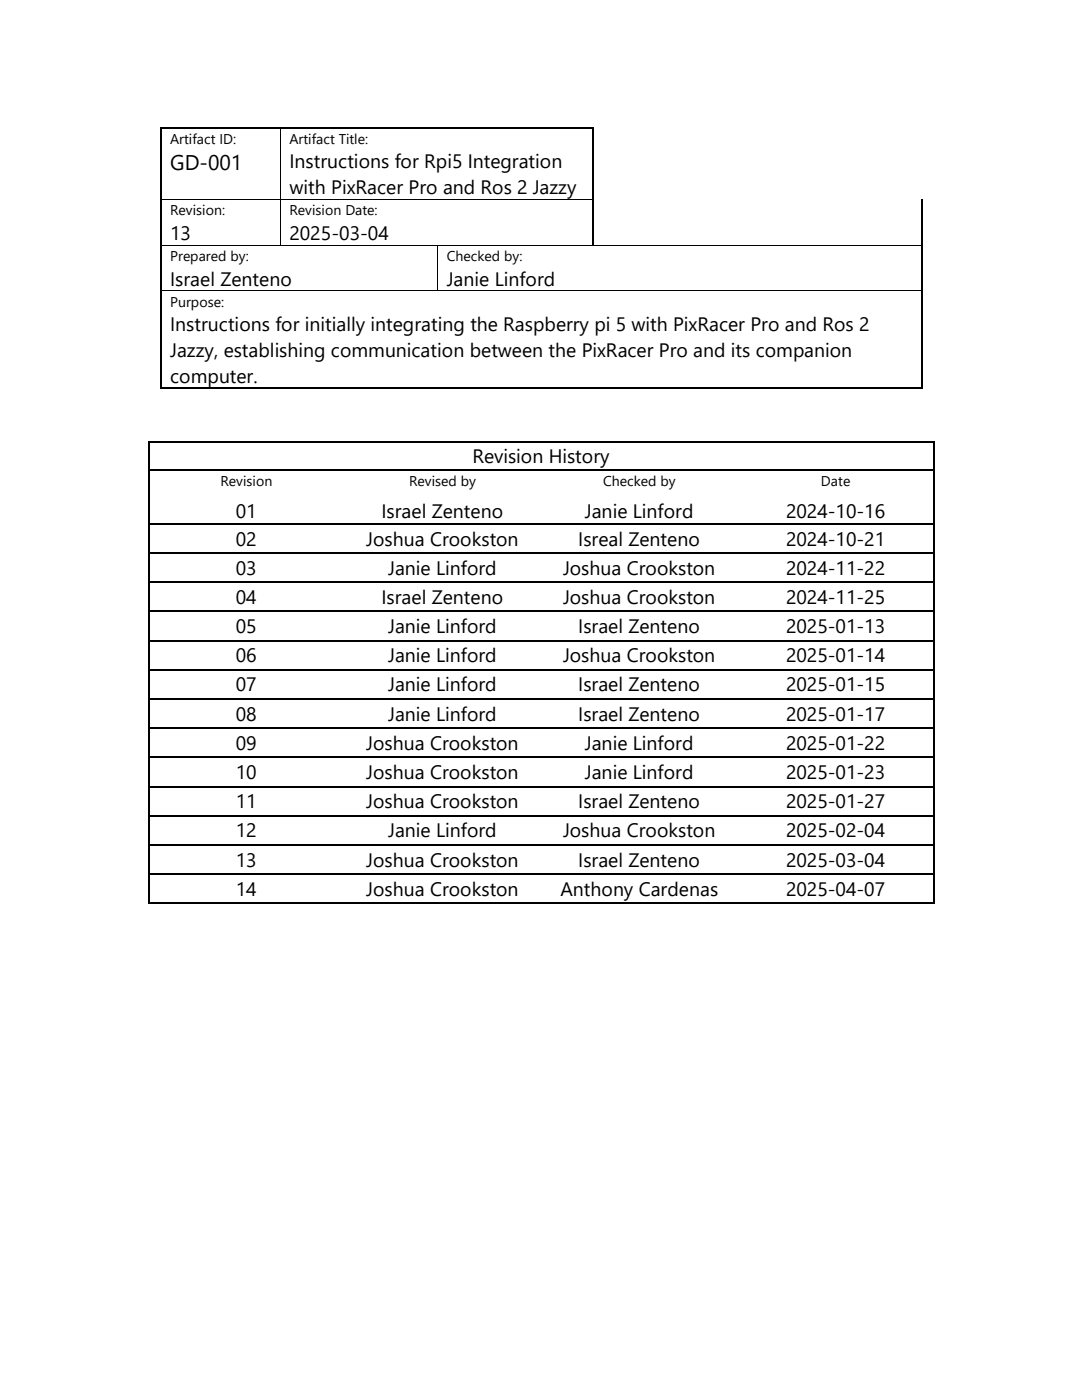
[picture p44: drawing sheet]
<svg xmlns="http://www.w3.org/2000/svg" width="216mm" height="279mm" viewBox="0 0 216 279" stroke-linecap="round" stroke-linejoin="round" font-family="sans-serif">
<defs><g id="words">
<text font-size="4.2" x="34" y="34">GD-001</text>
<g font-size="3.9">
<text x="57.8" y="33.6">Instructions for Rpi5 Integration</text>
<text x="57.8" y="38.8">with PixRacer Pro and Ros 2 Jazzy</text>
<text x="34" y="47.9">13</text>
<text x="57.8" y="47.9">2025-03-04</text>
<text x="34" y="57">Israel Zenteno</text>
<text x="89.1" y="57">Janie Linford</text>
<text x="34" y="66.1">Instructions for initially integrating the Raspberry pi 5 with PixRacer Pro and Ros 2</text>
<text x="34" y="71.2">Jazzy, establishing communication between the PixRacer Pro and its companion</text>
<text x="34" y="76.4">computer.</text>
<text x="94.3" y="92.5">Revision History</text>
<text x="47.1" y="103.3">01</text>
<text x="76.1" y="103.3">Israel Zenteno</text>
<text x="116.7" y="103.3">Janie Linford</text>
<text x="156.8" y="103.3">2024-10-16</text>
<text x="47.1" y="108.9">02</text>
<text x="73.1" y="108.9">Joshua Crookston</text>
<text x="115.4" y="108.9">Isreal Zenteno</text>
<text x="156.8" y="108.9">2024-10-21</text>
<text x="47.1" y="114.7">03</text>
<text x="77.5" y="114.7">Janie Linford</text>
<text x="112.3" y="114.7">Joshua Crookston</text>
<text x="156.8" y="114.7">2024-11-22</text>
<text x="47.1" y="120.5">04</text>
<text x="76.1" y="120.5">Israel Zenteno</text>
<text x="112.3" y="120.5">Joshua Crookston</text>
<text x="156.8" y="120.5">2024-11-25</text>
<text x="47.1" y="126.4">05</text>
<text x="77.5" y="126.4">Janie Linford</text>
<text x="115.4" y="126.4">Israel Zenteno</text>
<text x="156.8" y="126.4">2025-01-13</text>
<text x="47.1" y="132.2">06</text>
<text x="47.1" y="138">07</text>
<text x="77.5" y="132.2">Janie Linford</text>
<text x="77.5" y="138">Janie Linford</text>
<text x="112.3" y="132.2">Joshua Crookston</text>
<text x="115.4" y="138">Israel Zenteno</text>
<text x="156.8" y="132.2">2025-01-14</text>
<text x="156.8" y="138">2025-01-15</text>
<text x="47.1" y="143.8">08</text>
<text x="77.5" y="143.8">Janie Linford</text>
<text x="115.4" y="143.8">Israel Zenteno</text>
<text x="156.8" y="143.8">2025-01-17</text>
<text x="47.1" y="149.6">09</text>
<text x="73.1" y="149.6">Joshua Crookston</text>
<text x="116.7" y="149.6">Janie Linford</text>
<text x="156.8" y="149.6">2025-01-22</text>
<text x="47.1" y="155.5">10</text>
<text x="73.1" y="155.5">Joshua Crookston</text>
<text x="116.7" y="155.5">Janie Linford</text>
<text x="156.8" y="155.5">2025-01-23</text>
<text x="47.1" y="161.3">11</text>
<text x="73.1" y="161.3">Joshua Crookston</text>
<text x="115.4" y="161.3">Israel Zenteno</text>
<text x="156.8" y="161.3">2025-01-27</text>
<text x="47.1" y="167.1">12</text>
<text x="77.5" y="167.1">Janie Linford</text>
<text x="112.3" y="167.1">Joshua Crookston</text>
<text x="156.8" y="167.1">2025-02-04</text>
<text x="47.1" y="172.9">13</text>
<text x="73.1" y="172.9">Joshua Crookston</text>
<text x="115.4" y="172.9">Israel Zenteno</text>
<text x="156.8" y="172.9">2025-03-04</text>
<text x="47.1" y="178.8">14</text>
<text x="73.1" y="178.8">Joshua Crookston</text>
<text x="111.8" y="178.8">Anthony Cardenas</text>
<text x="156.8" y="178.8">2025-04-07</text>
</g>
<g font-size="2.8">
<text x="34" y="28.7">Artifact ID:</text>
<text x="57.8" y="28.7">Artifact Title:</text>
<text x="34" y="43">Revision:</text>
<text x="57.8" y="43">Revision Date:</text>
<text x="34" y="52">Prepared by:</text>
<text x="89.1" y="52">Checked by:</text>
<text x="34" y="61.2">Purpose:</text>
<text x="44" y="96.9">Revision</text>
<text x="81.6" y="96.9">Revised by</text>
<text x="120.3" y="96.9">Checked by</text>
<text x="163.8" y="96.9">Date</text>
</g>
</g></defs>
<g fill="#000">
<path d="M31.9 25.4h.3v.3h-.3z" fill-rule="evenodd"/>
<path d="M31.9 25.4h.3v.3h-.3z" fill-rule="evenodd"/>
<path d="M31.9 39.7h.3v.2h-.3z" fill-rule="evenodd"/>
<path d="M55.8 25.4h.3v.3h-.3z" fill-rule="evenodd"/>
<path d="M55.8 39.7h.2v.2h-.2z" fill-rule="evenodd"/>
<path d="M118.2 25.4h.3v.3h-.3z" fill-rule="evenodd"/>
<path d="M118.2 25.4h.3v.3h-.3z" fill-rule="evenodd"/>
<path d="M118.2 39.7h.3v.2h-.3z" fill-rule="evenodd"/>
<path d="M183.8 39.7h.3v.2h-.3z" fill-rule="evenodd"/>
<path d="M31.9 48.8h.3v.2h-.3z" fill-rule="evenodd"/>
<path d="M31.9 58h.3v.1h-.3z" fill-rule="evenodd"/>
<path d="M55.8 48.8h.2v.2h-.2z" fill-rule="evenodd"/>
<path d="M87.2 48.8h.2v.2h-.2z" fill-rule="evenodd"/>
<path d="M87.2 58h.2v.1h-.2z" fill-rule="evenodd"/>
<path d="M118.2 48.8h.2v.2h-.2z" fill-rule="evenodd"/>
<path d="M183.8 48.8h.3v.2h-.3z" fill-rule="evenodd"/>
<path d="M183.8 58h.3v.1h-.3z" fill-rule="evenodd"/>
<path d="M31.9 77.4h.3v.2h-.3z" fill-rule="evenodd"/>
<path d="M31.9 77.4h.3v.2h-.3z" fill-rule="evenodd"/>
<path d="M183.8 77.4h.3v.2h-.3z" fill-rule="evenodd"/>
<path d="M183.8 77.4h.3v.2h-.3z" fill-rule="evenodd"/>
<path d="M29.5 88h.3v.3h-.3z" fill-rule="evenodd"/>
<path d="M29.5 88h.3v.3h-.3z" fill-rule="evenodd"/>
<path d="M29.5 93.6h.3v.3h-.3z" fill-rule="evenodd"/>
<path d="M68.7 93.6h.3v.3h-.3z" fill-rule="evenodd"/>
<path d="M107.9 93.6h.3v.3h-.3z" fill-rule="evenodd"/>
<path d="M147.2 93.6h.3v.3h-.3z" fill-rule="evenodd"/>
<path d="M186.2 88h.3v.3h-.3z" fill-rule="evenodd"/>
<path d="M186.2 88h.3v.3h-.3z" fill-rule="evenodd"/>
<path d="M186.2 93.6h.3v.3h-.3z" fill-rule="evenodd"/>
<path d="M29.5 104.4h.3v.3h-.3z" fill-rule="evenodd"/>
<path d="M29.5 110.3h.3v.2h-.3z" fill-rule="evenodd"/>
<path d="M29.5 116.1h.3v.2h-.3z" fill-rule="evenodd"/>
<path d="M68.7 104.4h.3v.3h-.3z" fill-rule="evenodd"/>
<path d="M68.7 110.3h.3v.2h-.3z" fill-rule="evenodd"/>
<path d="M68.7 116.1h.3v.2h-.3z" fill-rule="evenodd"/>
<path d="M107.9 104.4h.3v.3h-.3z" fill-rule="evenodd"/>
<path d="M107.9 110.3h.3v.2h-.3z" fill-rule="evenodd"/>
<path d="M107.9 116.1h.3v.2h-.3z" fill-rule="evenodd"/>
<path d="M147.2 104.4h.3v.3h-.3z" fill-rule="evenodd"/>
<path d="M147.2 110.3h.3v.2h-.3z" fill-rule="evenodd"/>
<path d="M147.2 116.1h.3v.2h-.3z" fill-rule="evenodd"/>
<path d="M186.2 104.4h.3v.3h-.3z" fill-rule="evenodd"/>
<path d="M186.2 110.3h.3v.2h-.3z" fill-rule="evenodd"/>
<path d="M186.2 116.1h.3v.2h-.3z" fill-rule="evenodd"/>
<path d="M29.5 121.9h.3v.3h-.3z" fill-rule="evenodd"/>
<path d="M29.5 127.7h.3v.3h-.3z" fill-rule="evenodd"/>
<path d="M29.5 133.5h.3v.3h-.3z" fill-rule="evenodd"/>
<path d="M29.5 139.4h.3v.2h-.3z" fill-rule="evenodd"/>
<path d="M68.7 121.9h.3v.3h-.3z" fill-rule="evenodd"/>
<path d="M68.7 127.7h.3v.3h-.3z" fill-rule="evenodd"/>
<path d="M68.7 133.5h.3v.3h-.3z" fill-rule="evenodd"/>
<path d="M68.7 139.4h.3v.2h-.3z" fill-rule="evenodd"/>
<path d="M107.9 121.9h.3v.3h-.3z" fill-rule="evenodd"/>
<path d="M107.9 127.7h.3v.3h-.3z" fill-rule="evenodd"/>
<path d="M107.9 133.5h.3v.3h-.3z" fill-rule="evenodd"/>
<path d="M107.9 139.4h.3v.2h-.3z" fill-rule="evenodd"/>
<path d="M147.2 121.9h.3v.3h-.3z" fill-rule="evenodd"/>
<path d="M147.2 127.7h.3v.3h-.3z" fill-rule="evenodd"/>
<path d="M147.2 133.5h.3v.3h-.3z" fill-rule="evenodd"/>
<path d="M147.2 139.4h.3v.2h-.3z" fill-rule="evenodd"/>
<path d="M186.2 121.9h.3v.3h-.3z" fill-rule="evenodd"/>
<path d="M186.2 127.7h.3v.3h-.3z" fill-rule="evenodd"/>
<path d="M186.2 133.5h.3v.3h-.3z" fill-rule="evenodd"/>
<path d="M186.2 139.4h.3v.2h-.3z" fill-rule="evenodd"/>
<path d="M29.5 145.2h.3v.3h-.3z" fill-rule="evenodd"/>
<path d="M29.5 151h.3v.3h-.3z" fill-rule="evenodd"/>
<path d="M29.5 156.8h.3v.3h-.3z" fill-rule="evenodd"/>
<path d="M68.7 145.2h.3v.3h-.3z" fill-rule="evenodd"/>
<path d="M68.7 151h.3v.3h-.3z" fill-rule="evenodd"/>
<path d="M68.7 156.8h.3v.3h-.3z" fill-rule="evenodd"/>
<path d="M107.9 145.2h.3v.3h-.3z" fill-rule="evenodd"/>
<path d="M107.9 151h.3v.3h-.3z" fill-rule="evenodd"/>
<path d="M107.9 156.8h.3v.3h-.3z" fill-rule="evenodd"/>
<path d="M147.2 145.2h.3v.3h-.3z" fill-rule="evenodd"/>
<path d="M147.2 151h.3v.3h-.3z" fill-rule="evenodd"/>
<path d="M147.2 156.8h.3v.3h-.3z" fill-rule="evenodd"/>
<path d="M186.2 145.2h.3v.3h-.3z" fill-rule="evenodd"/>
<path d="M186.2 151h.3v.3h-.3z" fill-rule="evenodd"/>
<path d="M186.2 156.8h.3v.3h-.3z" fill-rule="evenodd"/>
<path d="M29.5 162.7h.3v.2h-.3z" fill-rule="evenodd"/>
<path d="M29.5 168.5h.3v.2h-.3z" fill-rule="evenodd"/>
<path d="M29.5 174.3h.3v.3h-.3z" fill-rule="evenodd"/>
<path d="M68.7 162.7h.3v.2h-.3z" fill-rule="evenodd"/>
<path d="M68.7 168.5h.3v.2h-.3z" fill-rule="evenodd"/>
<path d="M68.7 174.3h.3v.3h-.3z" fill-rule="evenodd"/>
<path d="M107.9 162.7h.3v.2h-.3z" fill-rule="evenodd"/>
<path d="M107.9 168.5h.3v.2h-.3z" fill-rule="evenodd"/>
<path d="M107.9 174.3h.3v.3h-.3z" fill-rule="evenodd"/>
<path d="M147.2 162.7h.3v.2h-.3z" fill-rule="evenodd"/>
<path d="M147.2 168.5h.3v.2h-.3z" fill-rule="evenodd"/>
<path d="M147.2 174.3h.3v.3h-.3z" fill-rule="evenodd"/>
<path d="M186.2 162.7h.3v.2h-.3z" fill-rule="evenodd"/>
<path d="M186.2 168.5h.3v.2h-.3z" fill-rule="evenodd"/>
<path d="M186.2 174.3h.3v.3h-.3z" fill-rule="evenodd"/>
<path d="M29.5 180.1h.3v.3h-.3z" fill-rule="evenodd"/>
<path d="M29.5 180.1h.3v.3h-.3z" fill-rule="evenodd"/>
<path d="M68.5 180.1h.2v.3h-.2z" fill-rule="evenodd"/>
<path d="M107.6 180.1h.3v.3h-.3z" fill-rule="evenodd"/>
<path d="M147 180.1h.2v.3h-.2z" fill-rule="evenodd"/>
<path d="M186.2 180.1h.3v.3h-.3z" fill-rule="evenodd"/>
<path d="M186.2 180.1h.3v.3h-.3z" fill-rule="evenodd"/>
</g>
<g fill="none" stroke="#000" stroke-width=".26">
<path d="M32.1 25.7v14M32.1 39.9v8.9M32.2 25.5h23.6M56.1 25.5h62.1M118.3 25.7v14M118.3 39.9v8.9M184 39.9v8.9M32.1 49v9M32.1 58.1v19.3M184 49v9M184 58.1v19.3M32.2 77.5h151.6"/>
<path d="M29.6 88.3v5.3M29.6 93.9v10.5M29.8 88.2h156.4M29.8 93.7h38.9M69 93.7h38.9M108.2 93.7h39M147.5 93.7h38.7M186.3 88.3v5.3M186.3 93.9v10.5M29.6 104.7v5.6M29.6 110.5v5.6M29.6 116.3v5.6"/>
<path d="M29.8 104.6h38.9M29.8 110.4h38.9M29.8 116.2h38.9M69 104.6h38.9M69 110.4h38.9M69 116.2h38.9M108.2 104.6h39M108.2 110.4h39M108.2 116.2h39M147.5 104.6h38.7M147.5 110.4h38.7M147.5 116.2h38.7"/>
<path d="M186.3 104.7v5.6M186.3 110.5v5.6M186.3 116.3v5.6M29.6 122.2v5.5M29.6 128v5.5M29.6 133.8v5.6M29.6 139.6v5.6M29.8 122h38.9M29.8 127.9h38.9M29.8 133.7h38.9M29.8 139.5h38.9M69 122h38.9"/>
<path d="M69 127.9h38.9M69 133.7h38.9M69 139.5h38.9M108.2 122h39M108.2 127.9h39M108.2 133.7h39M108.2 139.5h39M147.5 122h38.7M147.5 127.9h38.7M147.5 133.7h38.7M147.5 139.5h38.7M186.3 122.2v5.5"/>
<path d="M186.3 128v5.5M186.3 133.8v5.6M186.3 139.6v5.6M29.6 145.5v5.5M29.6 151.3v5.5M29.6 157.1v5.6M29.8 145.3h38.9M29.8 151.1h38.9M29.8 157h38.9M69 145.3h38.9M69 151.1h38.9M69 157h38.9"/>
<path d="M108.2 145.3h39M108.2 151.1h39M108.2 157h39M147.5 145.3h38.7M147.5 151.1h38.7M147.5 157h38.7M186.3 145.5v5.5M186.3 151.3v5.5M186.3 157.1v5.6M29.6 162.9v5.6M29.6 168.7v5.6M29.6 174.6v5.5"/>
<path d="M29.8 162.8h38.9M29.8 168.6h38.9M29.8 174.4h38.9M69 162.8h38.9M69 168.6h38.9M69 174.4h38.9M108.2 162.8h39M108.2 168.6h39M108.2 174.4h39M147.5 162.8h38.7M147.5 168.6h38.7M147.5 174.4h38.7"/>
<path d="M186.3 162.9v5.6M186.3 168.7v5.6M186.3 174.6v5.5M29.8 180.3h156.4"/>
</g>
<path d="M32.2 39.8h23.6M55.9 25.7v14M55.9 39.9v8.9M56 39.8h62.2M32.2 48.9h23.6M32.2 58h55M56 48.9h31.2M87.3 49v9M87.4 48.9h30.8M87.4 58h96.4M118.4 48.9h65.4" fill="none" stroke="#000" stroke-width=".2"/>
<use href="#words"/>
</svg>
